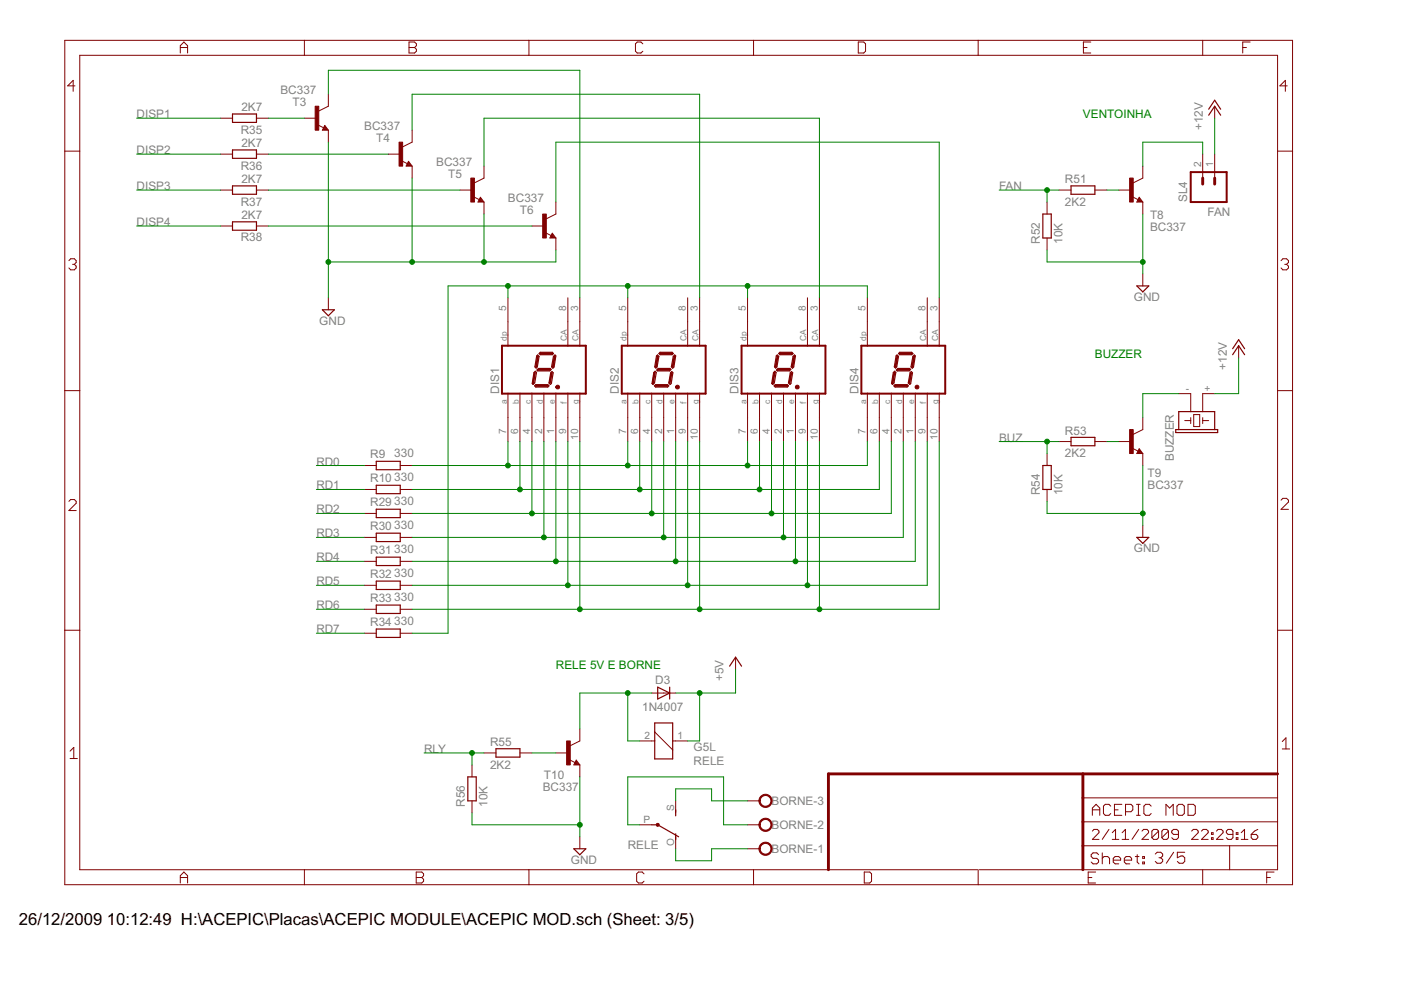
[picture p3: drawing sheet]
<svg xmlns="http://www.w3.org/2000/svg" width="297mm" height="210mm" viewBox="0 0 297 210" stroke-linecap="round" stroke-linejoin="round" font-family="sans-serif">
<defs><g id="words">
<g font-size="4">
<text x="4" y="196.1">26/12/2009</text>
<text x="22.7" y="196.1">10:12:49 H:\ACEPIC\Placas\ACEPIC MODULE\ACEPIC MOD.sch (Sheet: 3/5)</text>
</g>
<g font-size="2.8" fill="#808080">
<text x="51.2" y="23.5">2K7</text>
<text x="59.5" y="20">BC337</text>
<text x="62" y="22.5">T3</text>
<text x="29" y="25.1">DISP1</text>
<text x="51" y="28.3">R35</text>
<text x="77.2" y="27.6">BC337</text>
<text x="255" y="27.6" transform="rotate(-90 255 27.6)">+12V</text>
<text x="29" y="32.7">DISP2</text>
<text x="51" y="36">R36</text>
<text x="51.2" y="31.2">2K7</text>
<text x="79.8" y="30.1">T4</text>
<text x="92.5" y="35.2">BC337</text>
<text x="29" y="40.3">DISP3</text>
<text x="51.2" y="38.8">2K7</text>
<text x="95" y="37.8">T5</text>
<text x="211.8" y="40.3">FAN</text>
<text x="225.8" y="38.8">R51</text>
<text x="29" y="47.9">DISP4</text>
<text x="51" y="43.6">R37</text>
<text x="51.2" y="46.4">2K7</text>
<text x="107.7" y="42.8">BC337</text>
<text x="110.2" y="45.4">T6</text>
<text x="225.8" y="43.6">2K2</text>
<text x="243.8" y="46.4">T8</text>
<text x="251.7" y="42.8" transform="rotate(-90 251.7 42.8)">SL4</text>
<text x="256" y="45.9">FAN</text>
<text x="51" y="51.2">R38</text>
<text x="220.5" y="51.7" transform="rotate(-90 220.5 51.7)">R52</text>
<text x="225.3" y="51.7" transform="rotate(-90 225.3 51.7)">10K</text>
<text x="243.8" y="48.9">BC337</text>
<text x="240.4" y="63.8">GND</text>
<text x="67.7" y="68.9">GND</text>
<text x="105.8" y="83.5" transform="rotate(-90 105.8 83.5)">DIS1</text>
<text x="131.2" y="83.5" transform="rotate(-90 131.2 83.5)">DIS2</text>
<text x="156.6" y="83.5" transform="rotate(-90 156.6 83.5)">DIS3</text>
<text x="182" y="83.5" transform="rotate(-90 182 83.5)">DIS4</text>
<text x="260.1" y="78.4" transform="rotate(-90 260.1 78.4)">+12V</text>
<text x="211.8" y="93.6">BUZ</text>
<text x="225.8" y="92.1">R53</text>
<text x="67.1" y="98.7">RD0</text>
<text x="78.5" y="97.2">R9</text>
<text x="83.6" y="96.9">330</text>
<text x="225.8" y="96.9">2K2</text>
<text x="243.3" y="101.2">T9</text>
<text x="248.9" y="97.8" transform="rotate(-90 248.9 97.8)">BUZZER</text>
<text x="67.1" y="103.8">RD1</text>
<text x="78.5" y="102.3">R10</text>
<text x="78.5" y="107.4">R29</text>
<text x="83.6" y="102">330</text>
<text x="83.6" y="107.1">330</text>
<text x="220.5" y="105" transform="rotate(-90 220.5 105)">R54</text>
<text x="225.3" y="105" transform="rotate(-90 225.3 105)">10K</text>
<text x="243.3" y="103.8">BC337</text>
<text x="67.1" y="108.9">RD2</text>
<text x="67.1" y="113.9">RD3</text>
<text x="78.5" y="112.4">R30</text>
<text x="83.6" y="112.2">330</text>
<text x="67.1" y="119">RD4</text>
<text x="78.5" y="117.5">R31</text>
<text x="83.6" y="117.2">330</text>
<text x="240.4" y="117.1">GND</text>
<text x="67.1" y="124.1">RD5</text>
<text x="78.5" y="122.6">R32</text>
<text x="83.6" y="122.3">330</text>
<text x="67.1" y="129.2">RD6</text>
<text x="78.5" y="127.7">R33</text>
<text x="83.6" y="127.4">330</text>
<text x="67.1" y="134.3">RD7</text>
<text x="78.5" y="132.8">R34</text>
<text x="83.6" y="132.5">330</text>
<text x="138.9" y="144.9">D3</text>
<text x="153.4" y="144.4" transform="rotate(-90 153.4 144.4)">+5V</text>
<text x="136.1" y="150.8">1N4007</text>
<text x="89.9" y="159.6">RLY</text>
<text x="103.9" y="158.1">R55</text>
<text x="147.1" y="159.3">G5L</text>
<text x="103.9" y="162.9">2K2</text>
<text x="115.1" y="167.8">BC337</text>
<text x="115.3" y="165.2">T10</text>
<text x="147.1" y="162.2">RELE</text>
<text x="98.6" y="171.1" transform="rotate(-90 98.6 171.1)">R56</text>
<text x="103.4" y="171.1" transform="rotate(-90 103.4 171.1)">10K</text>
<text x="163.6" y="170.7">BORNE-3</text>
<text x="133.1" y="180">RELE</text>
<text x="163.6" y="175.8">BORNE-2</text>
<text x="121" y="183.1">GND</text>
<text x="163.6" y="180.8">BORNE-1</text>
</g>
<g font-size="2.8" fill="#008000">
<text x="229.6" y="25.1">VENTOINHA</text>
<text x="232.1" y="75.8">BUZZER</text>
<text x="117.9" y="141.9">RELE 5V E BORNE</text>
</g>
<g font-size="2.4" fill="#808080">
<text x="254.6" y="35.4" transform="rotate(-90 254.6 35.4)">2</text>
<text x="257.2" y="35.4" transform="rotate(-90 257.2 35.4)">1</text>
<text x="107.3" y="65.9" transform="rotate(-90 107.3 65.9)">5</text>
<text x="120" y="65.9" transform="rotate(-90 120 65.9)">8</text>
<text x="122.6" y="65.9" transform="rotate(-90 122.6 65.9)">3</text>
<text x="132.7" y="65.9" transform="rotate(-90 132.7 65.9)">5</text>
<text x="145.4" y="65.9" transform="rotate(-90 145.4 65.9)">8</text>
<text x="148" y="65.9" transform="rotate(-90 148 65.9)">3</text>
<text x="158.1" y="65.9" transform="rotate(-90 158.1 65.9)">5</text>
<text x="170.8" y="65.9" transform="rotate(-90 170.8 65.9)">8</text>
<text x="173.4" y="65.9" transform="rotate(-90 173.4 65.9)">3</text>
<text x="183.5" y="65.9" transform="rotate(-90 183.5 65.9)">5</text>
<text x="196.2" y="65.9" transform="rotate(-90 196.2 65.9)">8</text>
<text x="198.8" y="65.9" transform="rotate(-90 198.8 65.9)">3</text>
<text x="251.4" y="83.1">-</text>
<text x="255.4" y="83.1">+</text>
<text x="107.3" y="92.1" transform="rotate(-90 107.3 92.1)">7</text>
<text x="109.9" y="92.1" transform="rotate(-90 109.9 92.1)">6</text>
<text x="112.4" y="92.1" transform="rotate(-90 112.4 92.1)">4</text>
<text x="115" y="92.1" transform="rotate(-90 115 92.1)">2</text>
<text x="117.5" y="92.1" transform="rotate(-90 117.5 92.1)">1</text>
<text x="120" y="92.1" transform="rotate(-90 120 92.1)">9</text>
<text x="122.6" y="93.3" transform="rotate(-90 122.6 93.3)">10</text>
<text x="132.7" y="92.1" transform="rotate(-90 132.7 92.1)">7</text>
<text x="135.3" y="92.1" transform="rotate(-90 135.3 92.1)">6</text>
<text x="137.8" y="92.1" transform="rotate(-90 137.8 92.1)">4</text>
<text x="140.4" y="92.1" transform="rotate(-90 140.4 92.1)">2</text>
<text x="142.9" y="92.1" transform="rotate(-90 142.9 92.1)">1</text>
<text x="145.4" y="92.1" transform="rotate(-90 145.4 92.1)">9</text>
<text x="148" y="93.3" transform="rotate(-90 148 93.3)">10</text>
<text x="158.1" y="92.1" transform="rotate(-90 158.1 92.1)">7</text>
<text x="160.7" y="92.1" transform="rotate(-90 160.7 92.1)">6</text>
<text x="163.2" y="92.1" transform="rotate(-90 163.2 92.1)">4</text>
<text x="165.8" y="92.1" transform="rotate(-90 165.8 92.1)">2</text>
<text x="168.3" y="92.1" transform="rotate(-90 168.3 92.1)">1</text>
<text x="170.8" y="92.1" transform="rotate(-90 170.8 92.1)">9</text>
<text x="173.4" y="93.3" transform="rotate(-90 173.4 93.3)">10</text>
<text x="183.5" y="92.1" transform="rotate(-90 183.5 92.1)">7</text>
<text x="186.1" y="92.1" transform="rotate(-90 186.1 92.1)">6</text>
<text x="188.6" y="92.1" transform="rotate(-90 188.6 92.1)">4</text>
<text x="191.2" y="92.1" transform="rotate(-90 191.2 92.1)">2</text>
<text x="193.7" y="92.1" transform="rotate(-90 193.7 92.1)">1</text>
<text x="196.2" y="92.1" transform="rotate(-90 196.2 92.1)">9</text>
<text x="198.8" y="93.3" transform="rotate(-90 198.8 93.3)">10</text>
<text x="136.6" y="156.8">2</text>
<text x="143.6" y="156.8">1</text>
<text x="142.9" y="172" transform="rotate(-90 142.9 172)">S</text>
<text x="136.4" y="174.5">P</text>
<text x="142.9" y="179.4" transform="rotate(-90 142.9 179.4)">O</text>
</g>
<g font-size="2" fill="#808080">
<text x="107.4" y="72.3" transform="rotate(-90 107.4 72.3)">dp</text>
<text x="120.1" y="72.3" transform="rotate(-90 120.1 72.3)">CA</text>
<text x="122.7" y="72.3" transform="rotate(-90 122.7 72.3)">CA</text>
<text x="132.8" y="72.3" transform="rotate(-90 132.8 72.3)">dp</text>
<text x="145.5" y="72.3" transform="rotate(-90 145.5 72.3)">CA</text>
<text x="148.1" y="72.3" transform="rotate(-90 148.1 72.3)">CA</text>
<text x="158.2" y="72.3" transform="rotate(-90 158.2 72.3)">dp</text>
<text x="170.9" y="72.3" transform="rotate(-90 170.9 72.3)">CA</text>
<text x="173.5" y="72.3" transform="rotate(-90 173.5 72.3)">CA</text>
<text x="183.6" y="72.3" transform="rotate(-90 183.6 72.3)">dp</text>
<text x="196.3" y="72.3" transform="rotate(-90 196.3 72.3)">CA</text>
<text x="198.9" y="72.3" transform="rotate(-90 198.9 72.3)">CA</text>
<text x="107.4" y="85.6" transform="rotate(-90 107.4 85.6)">a</text>
<text x="110" y="85.6" transform="rotate(-90 110 85.6)">b</text>
<text x="112.5" y="85.6" transform="rotate(-90 112.5 85.6)">c</text>
<text x="115.1" y="85.6" transform="rotate(-90 115.1 85.6)">d</text>
<text x="117.6" y="85.6" transform="rotate(-90 117.6 85.6)">e</text>
<text x="120.1" y="85.6" transform="rotate(-90 120.1 85.6)">f</text>
<text x="122.7" y="85.6" transform="rotate(-90 122.7 85.6)">g</text>
<text x="132.8" y="85.6" transform="rotate(-90 132.8 85.6)">a</text>
<text x="135.4" y="85.6" transform="rotate(-90 135.4 85.6)">b</text>
<text x="137.9" y="85.6" transform="rotate(-90 137.9 85.6)">c</text>
<text x="140.5" y="85.6" transform="rotate(-90 140.5 85.6)">d</text>
<text x="143" y="85.6" transform="rotate(-90 143 85.6)">e</text>
<text x="145.5" y="85.6" transform="rotate(-90 145.5 85.6)">f</text>
<text x="148.1" y="85.6" transform="rotate(-90 148.1 85.6)">g</text>
<text x="158.2" y="85.6" transform="rotate(-90 158.2 85.6)">a</text>
<text x="160.8" y="85.6" transform="rotate(-90 160.8 85.6)">b</text>
<text x="163.3" y="85.6" transform="rotate(-90 163.3 85.6)">c</text>
<text x="165.9" y="85.6" transform="rotate(-90 165.9 85.6)">d</text>
<text x="168.4" y="85.6" transform="rotate(-90 168.4 85.6)">e</text>
<text x="170.9" y="85.6" transform="rotate(-90 170.9 85.6)">f</text>
<text x="173.5" y="85.6" transform="rotate(-90 173.5 85.6)">g</text>
<text x="183.6" y="85.6" transform="rotate(-90 183.6 85.6)">a</text>
<text x="186.2" y="85.6" transform="rotate(-90 186.2 85.6)">b</text>
<text x="188.7" y="85.6" transform="rotate(-90 188.7 85.6)">c</text>
<text x="191.3" y="85.6" transform="rotate(-90 191.3 85.6)">d</text>
<text x="193.8" y="85.6" transform="rotate(-90 193.8 85.6)">e</text>
<text x="196.3" y="85.6" transform="rotate(-90 196.3 85.6)">f</text>
<text x="198.9" y="85.6" transform="rotate(-90 198.9 85.6)">g</text>
</g>
</g></defs>
<g fill="#800000" stroke="#800000" stroke-width=".21">
<path d="M64.5 25.1h2.6z"/>
<path d="M69.6 27.6v2.5z"/>
<path d="M69.6 20v2.5z"/>
<path d="M67.6 23.5l2-1z"/>
<path d="M68.9 26.6l.7 1z"/>
<path d="M68.3 27.6h1.3z"/>
<path d="M68.9 26.6l-.6 1z"/>
<path d="M67.4 26.5l1.2 .6z"/>
<path d="M82.3 32.7h2.6z"/>
<path d="M87.4 35.2v2.6z"/>
<path d="M87.4 27.6v2.5z"/>
<path d="M85.3 31.2l2.1-1.1z"/>
<path d="M86.6 34.2l.8 1z"/>
<path d="M86.1 35.2h1.3z"/>
<path d="M86.6 34.2l-.5 1z"/>
<path d="M85.2 34.1l1.2 .6z"/>
<path d="M97.5 40.3h2.6z"/>
<path d="M102.6 42.8v2.6z"/>
<path d="M102.6 35.2v2.6z"/>
<path d="M100.6 38.8l2-1z"/>
<path d="M101.9 41.8l.7 1z"/>
<path d="M101.3 42.8h1.3z"/>
<path d="M101.9 41.8l-.6 1z"/>
<path d="M100.4 41.7l1.2 .6z"/>
<path d="M112.8 47.9h2.5z"/>
<path d="M117.9 50.5v2.5z"/>
<path d="M117.9 42.8v2.6z"/>
<path d="M115.8 46.4l2.1-1z"/>
<path d="M117.1 49.4l.8 1.1z"/>
<path d="M116.6 50.5h1.3z"/>
<path d="M117.1 49.4l-.5 1.1z"/>
<path d="M115.6 49.3l1.3 .7z"/>
<path d="M13.7 187.6h50.8z"/>
<path d="M64.5 187.6h47.6z"/>
<path d="M112.1 187.6h47.7z"/>
<path d="M159.8 187.6h47.6z"/>
<path d="M207.4 187.6h47.6z"/>
<path d="M274 133.6v54z"/>
<path d="M274 82.8v50.8z"/>
<path d="M274 32v50.8z"/>
<path d="M274 8.6v23.4z"/>
<path d="M112.1 8.6h47.7z"/>
<path d="M64.5 8.6h47.6z"/>
<path d="M13.7 8.6h50.8z"/>
<path d="M13.7 8.6v23.4z"/>
<path d="M13.7 32v50.8z"/>
<path d="M13.7 82.8v50.8z"/>
<path d="M13.7 133.6v54z"/>
<path d="M16.9 184.4h47.6z"/>
<path d="M64.5 184.4h47.6z"/>
<path d="M270.9 179.3v5.1z"/>
<path d="M270.9 174.2v5.1z"/>
<path d="M270.9 169.2v5z"/>
<path d="M270.9 164.1v5.1z"/>
<path d="M270.9 133.6v30.5z"/>
<path d="M270.9 82.8v50.8z"/>
<path d="M270.9 32v50.8z"/>
<path d="M270.9 11.7v20.3z"/>
<path d="M159.8 11.7h47.6z"/>
<path d="M112.1 11.7h47.7z"/>
<path d="M64.5 11.7h47.6z"/>
<path d="M16.9 11.7h47.6z"/>
<path d="M16.9 11.7v20.3z"/>
<path d="M16.9 32v50.8z"/>
<path d="M16.9 82.8v50.8z"/>
<path d="M16.9 133.6v50.8z"/>
<path d="M159.8 8.6h47.6z"/>
<path d="M207.4 8.6v3.1z"/>
<path d="M207.4 184.4v3.2z"/>
<path d="M13.7 82.8h3.2z"/>
<path d="M270.9 32h3.1z"/>
<path d="M112.1 8.6v3.1z"/>
<path d="M112.1 184.4v3.2z"/>
<path d="M13.7 133.6h3.2z"/>
<path d="M270.9 82.8h3.1z"/>
<path d="M13.7 32h3.2z"/>
<path d="M64.5 8.6v3.1z"/>
<path d="M270.9 133.6h3.1z"/>
<path d="M159.8 8.6v3.1z"/>
<path d="M255 8.6v3.1z"/>
<path d="M255 184.4v3.2z"/>
<path d="M159.8 184.4v3.2z"/>
<path d="M64.5 184.4v3.2z"/>
<path d="M260.7 179.3v5.1z"/>
<path d="M260.7 179.3h10.2z"/>
<path d="M229.6 179.3h31.1z"/>
<path d="M229.6 174.2h41.3z"/>
<path d="M229.6 169.2h41.3z"/>
<path d="M38.2 185.7v1.5z"/>
<path d="M39 184.9l-.8 .8z"/>
<path d="M39 184.9l.8 .8z"/>
<path d="M39.8 185.7v1.5z"/>
<path d="M38.2 186.1h1.6z"/>
<path d="M88.2 184.9v2.3z"/>
<path d="M88.2 184.9h1.2z"/>
<path d="M89.4 184.9l.4 .4z"/>
<path d="M89.8 185.3v.4z"/>
<path d="M89.8 185.7l-.4 .4z"/>
<path d="M89.4 186.1l.4 .3z"/>
<path d="M89.8 186.4v.4z"/>
<path d="M89.8 186.8l-.4 .4z"/>
<path d="M88.2 187.2h1.2z"/>
<path d="M88.2 186.1h1.2z"/>
<path d="M136.1 184.9l.4 .4z"/>
<path d="M135.4 184.9h.7z"/>
<path d="M135.4 184.9l-.4 .4z"/>
<path d="M135 185.3v1.5z"/>
<path d="M135 186.8l.4 .4z"/>
<path d="M135.4 187.2h.7z"/>
<path d="M136.1 187.2l.4-.4z"/>
<path d="M183.2 184.9v2.3z"/>
<path d="M183.2 187.2h1.2z"/>
<path d="M184.4 187.2l.4-.4z"/>
<path d="M184.8 185.3v1.5z"/>
<path d="M184.4 184.9l.4 .4z"/>
<path d="M183.2 184.9h1.2z"/>
<path d="M230.7 184.9h1.6z"/>
<path d="M230.7 184.9v2.3z"/>
<path d="M230.7 187.2h1.6z"/>
<path d="M230.7 186.1h.8z"/>
<path d="M268.6 184.9v2.3z"/>
<path d="M268.6 184.9h1.5z"/>
<path d="M268.6 186.1h.7z"/>
<path d="M271.9 157.2l.7-.8z"/>
<path d="M272.6 156.4v2.4z"/>
<path d="M271.9 158.8h1.5z"/>
<path d="M271.6 108h1.6z"/>
<path d="M271.6 108l1.6-1.6z"/>
<path d="M273.2 106v.4z"/>
<path d="M272.8 105.7l.4 .3z"/>
<path d="M272 105.7h.8z"/>
<path d="M272 105.7l-.4 .3z"/>
<path d="M272 54.9l-.4 .4z"/>
<path d="M272 54.9h.8z"/>
<path d="M272.8 54.9l.4 .4z"/>
<path d="M273.2 55.3v.3z"/>
<path d="M273.2 55.6l-.4 .4z"/>
<path d="M272.4 56h.4z"/>
<path d="M272.8 56l.4 .4z"/>
<path d="M273.2 56.4v.4z"/>
<path d="M273.2 56.8l-.4 .4z"/>
<path d="M272 57.2h.8z"/>
<path d="M271.6 56.8l.4 .4z"/>
<path d="M229.7 8.9h1.6z"/>
<path d="M229.7 8.9v2.3z"/>
<path d="M229.7 11.2h1.6z"/>
<path d="M229.7 10.1h.8z"/>
<path d="M182 8.9v2.3z"/>
<path d="M182 11.2h1.1z"/>
<path d="M183.1 11.2l.4-.3z"/>
<path d="M183.5 9.3v1.6z"/>
<path d="M183.1 8.9l.4 .4z"/>
<path d="M182 8.9h1.1z"/>
<path d="M135.9 8.9l.4 .4z"/>
<path d="M135.1 8.9h.8z"/>
<path d="M134.7 9.3l.4-.4z"/>
<path d="M134.7 9.3v1.6z"/>
<path d="M134.7 10.9l.4 .3z"/>
<path d="M135.1 11.2h.8z"/>
<path d="M135.9 11.2l.4-.3z"/>
<path d="M86.7 8.9v2.3z"/>
<path d="M86.7 8.9h1.2z"/>
<path d="M87.9 8.9l.4 .4z"/>
<path d="M88.3 9.3v.4z"/>
<path d="M88.3 9.7l-.4 .4z"/>
<path d="M87.9 10.1l.4 .4z"/>
<path d="M88.3 10.5v.4z"/>
<path d="M88.3 10.9l-.4 .3z"/>
<path d="M86.7 11.2h1.2z"/>
<path d="M86.7 10.1h1.2z"/>
<path d="M38.2 9.7v1.5z"/>
<path d="M39 8.9l-.8 .8z"/>
<path d="M39 8.9l.8 .8z"/>
<path d="M39.8 9.7v1.5z"/>
<path d="M38.2 10.1h1.6z"/>
<path d="M15 54.9l-.4 .4z"/>
<path d="M15 54.9h.8z"/>
<path d="M15.8 54.9l.4 .4z"/>
<path d="M16.2 55.3v.3z"/>
<path d="M16.2 55.6l-.4 .4z"/>
<path d="M15.4 56h.4z"/>
<path d="M15.8 56l.4 .4z"/>
<path d="M16.2 56.4v.4z"/>
<path d="M16.2 56.8l-.4 .4z"/>
<path d="M15 57.2h.8z"/>
<path d="M14.6 56.8l.4 .4z"/>
<path d="M14.6 108.2h1.6z"/>
<path d="M14.6 108.2l1.6-1.5z"/>
<path d="M16.2 106.3v.4z"/>
<path d="M15.8 105.9l.4 .4z"/>
<path d="M15 105.9h.8z"/>
<path d="M15 105.9l-.4 .4z"/>
<path d="M15.6 158.5l-.7 .8z"/>
<path d="M15.6 158.5v2.3z"/>
<path d="M14.9 160.8h1.5z"/>
<path d="M231.6 171.3v1.6z"/>
<path d="M231.6 171.3l.8-.8z"/>
<path d="M232.4 170.5l.8 .8z"/>
<path d="M233.2 171.3v1.6z"/>
<path d="M231.6 171.7h1.6z"/>
<path d="M235.1 170.5l.4 .4z"/>
<path d="M234.3 170.5h.8z"/>
<path d="M234 170.9l.3-.4z"/>
<path d="M234 170.9v1.6z"/>
<path d="M234 172.5l.3 .4z"/>
<path d="M234.3 172.9h.8z"/>
<path d="M235.1 172.9l.4-.4z"/>
<path d="M236.3 170.5h1.5z"/>
<path d="M236.3 170.5v2.4z"/>
<path d="M236.3 172.9h1.5z"/>
<path d="M236.3 171.7h.8z"/>
<path d="M238.6 170.5v2.4z"/>
<path d="M238.6 170.5h1.2z"/>
<path d="M239.8 170.5l.4 .4z"/>
<path d="M240.2 170.9v.8z"/>
<path d="M240.2 171.7l-.4 .4z"/>
<path d="M238.6 172.1h1.2z"/>
<path d="M241 172.9h.7z"/>
<path d="M241.4 170.5v2.4z"/>
<path d="M241 170.5h.7z"/>
<path d="M243.7 170.5l.4 .4z"/>
<path d="M242.9 170.5h.8z"/>
<path d="M242.5 170.9l.4-.4z"/>
<path d="M242.5 170.9v1.6z"/>
<path d="M242.5 172.5l.4 .4z"/>
<path d="M242.9 172.9h.8z"/>
<path d="M243.7 172.9l.4-.4z"/>
<path d="M247.2 170.5v2.4z"/>
<path d="M247.2 170.5l.8 .8z"/>
<path d="M248.8 170.5l-.8 .8z"/>
<path d="M248.8 170.5v2.4z"/>
<path d="M249.9 170.5h.8z"/>
<path d="M249.5 170.9l.4-.4z"/>
<path d="M249.5 170.9v1.6z"/>
<path d="M249.5 172.5l.4 .4z"/>
<path d="M249.9 172.9h.8z"/>
<path d="M250.7 172.9l.4-.4z"/>
<path d="M251.1 170.9v1.6z"/>
<path d="M250.7 170.5l.4 .4z"/>
<path d="M251.9 170.5v2.4z"/>
<path d="M251.9 172.9h1.1z"/>
<path d="M253.4 172.5l-.4 .4z"/>
<path d="M253.4 170.9v1.6z"/>
<path d="M253 170.5l.4 .4z"/>
<path d="M251.9 170.5h1.1z"/>
<path d="M231.6 178h1.4z"/>
<path d="M233 176.6l-1.4 1.4z"/>
<path d="M233 176.2v.4z"/>
<path d="M232.7 175.9l.3 .3z"/>
<path d="M231.9 175.9h.8z"/>
<path d="M231.9 175.9l-.3 .3z"/>
<path d="M235.1 175.9l-1.4 2.1z"/>
<path d="M235.8 176.6l.7-.7z"/>
<path d="M236.5 175.9v2.1z"/>
<path d="M235.8 178h1.4z"/>
<path d="M237.9 176.6l.7-.7z"/>
<path d="M238.6 175.9v2.1z"/>
<path d="M237.9 178h1.4z"/>
<path d="M241.4 175.9l-1.4 2.1z"/>
<path d="M242.1 178h1.4z"/>
<path d="M243.5 176.6l-1.4 1.4z"/>
<path d="M243.5 176.2v.4z"/>
<path d="M243.2 175.9l.3 .3z"/>
<path d="M242.5 175.9h.7z"/>
<path d="M242.5 175.9l-.4 .3z"/>
<path d="M244.2 176.2v1.4z"/>
<path d="M244.6 175.9l-.4 .3z"/>
<path d="M244.6 175.9h.7z"/>
<path d="M245.3 175.9l.3 .3z"/>
<path d="M245.6 176.2v1.4z"/>
<path d="M245.6 177.6l-.3 .4z"/>
<path d="M244.6 178h.7z"/>
<path d="M244.2 177.6l.4 .4z"/>
<path d="M244.2 177.6l1.4-1.4z"/>
<path d="M246.3 176.2v1.4z"/>
<path d="M246.7 175.9l-.4 .3z"/>
<path d="M246.7 175.9h.7z"/>
<path d="M247.4 175.9l.3 .3z"/>
<path d="M247.7 176.2v1.4z"/>
<path d="M247.7 177.6l-.3 .4z"/>
<path d="M246.7 178h.7z"/>
<path d="M246.3 177.6l.4 .4z"/>
<path d="M246.3 177.6l1.4-1.4z"/>
<path d="M248.4 177.6l.4 .4z"/>
<path d="M248.8 178h.7z"/>
<path d="M249.5 178l.4-.4z"/>
<path d="M249.9 176.2v1.4z"/>
<path d="M249.5 175.9l.4 .3z"/>
<path d="M248.8 175.9h.7z"/>
<path d="M248.8 175.9l-.4 .3z"/>
<path d="M248.4 176.2v.4z"/>
<path d="M248.4 176.6l.4 .3z"/>
<path d="M248.8 176.9h1.1z"/>
<path d="M252.6 178h1.4z"/>
<path d="M254 176.6l-1.4 1.4z"/>
<path d="M254 176.2v.4z"/>
<path d="M253.7 175.9l.3 .3z"/>
<path d="M253 175.9h.7z"/>
<path d="M253 175.9l-.4 .3z"/>
<path d="M254.7 178h1.5z"/>
<path d="M254.7 178l1.5-1.4z"/>
<path d="M256.2 176.2v.4z"/>
<path d="M255.8 175.9l.4 .3z"/>
<path d="M255.1 175.9h.7z"/>
<path d="M255.1 175.9l-.4 .3z"/>
<path d="M256.9 176.6h.3z"/>
<path d="M257.2 176.6v.3z"/>
<path d="M256.9 176.9h.3z"/>
<path d="M256.9 176.6v.3z"/>
<path d="M256.9 177.6h.3z"/>
<path d="M257.2 177.6v.4z"/>
<path d="M256.9 178h.3z"/>
<path d="M256.9 177.6v.4z"/>
<path d="M257.9 178h1.4z"/>
<path d="M259.3 176.6l-1.4 1.4z"/>
<path d="M259.3 176.2v.4z"/>
<path d="M259 175.9l.3 .3z"/>
<path d="M258.3 175.9h.7z"/>
<path d="M258.3 175.9l-.4 .3z"/>
<path d="M260 177.6l.4 .4z"/>
<path d="M260.4 178h.7z"/>
<path d="M261.4 177.6l-.3 .4z"/>
<path d="M261.4 176.2v1.4z"/>
<path d="M261.1 175.9l.3 .3z"/>
<path d="M260.4 175.9h.7z"/>
<path d="M260.4 175.9l-.4 .3z"/>
<path d="M260 176.2v.4z"/>
<path d="M260 176.6l.4 .3z"/>
<path d="M260.4 176.9h1z"/>
<path d="M262.1 176.6h.4z"/>
<path d="M262.5 176.6v.3z"/>
<path d="M262.1 176.9h.4z"/>
<path d="M262.1 176.6v.3z"/>
<path d="M262.1 177.6h.4z"/>
<path d="M262.5 177.6v.4z"/>
<path d="M262.1 178h.4z"/>
<path d="M262.1 177.6v.4z"/>
<path d="M263.9 175.9l-.7 .7z"/>
<path d="M263.9 175.9v2.1z"/>
<path d="M263.2 178h1.4z"/>
<path d="M266 176.2l.7-.3z"/>
<path d="M265.3 176.9l.7-.7z"/>
<path d="M265.3 176.9v.7z"/>
<path d="M265.3 177.6l.3 .4z"/>
<path d="M265.6 178h.7z"/>
<path d="M266.3 178l.4-.4z"/>
<path d="M266.7 177.3v.3z"/>
<path d="M266.3 176.9l.4 .4z"/>
<path d="M265.3 176.9h1z"/>
<path d="M244.9 181.1l.4-.4z"/>
<path d="M245.3 180.7h.8z"/>
<path d="M246.1 180.7l.4 .4z"/>
<path d="M246.5 181.1v.4z"/>
<path d="M246.1 181.9l.4-.4z"/>
<path d="M245.7 181.9h.4z"/>
<path d="M246.1 181.9l.4 .3z"/>
<path d="M246.5 182.2v.4z"/>
<path d="M246.1 183l.4-.4z"/>
<path d="M245.3 183h.8z"/>
<path d="M244.9 182.6l.4 .4z"/>
<path d="M248.8 180.7l-1.5 2.3z"/>
<path d="M249.6 180.7h1.6z"/>
<path d="M249.6 180.7v1.2z"/>
<path d="M249.6 181.9l.8-.4z"/>
<path d="M250.4 181.5h.4z"/>
<path d="M250.8 181.5l.4 .4z"/>
<path d="M251.2 181.9v.7z"/>
<path d="M250.8 183l.4-.4z"/>
<path d="M250 183h.8z"/>
<path d="M249.6 182.6l.4 .4z"/>
<path d="M232.5 180.8l.4 .4z"/>
<path d="M231.8 180.8h.7z"/>
<path d="M231.4 181.2l.4-.4z"/>
<path d="M231.4 181.2v.4z"/>
<path d="M231.4 181.6l.4 .4z"/>
<path d="M231.8 182h.7z"/>
<path d="M232.5 182l.4 .4z"/>
<path d="M232.9 182.4v.4z"/>
<path d="M232.9 182.8l-.4 .4z"/>
<path d="M231.8 183.2h.7z"/>
<path d="M231.4 182.8l.4 .4z"/>
<path d="M233.7 180.8v2.4z"/>
<path d="M233.7 182l.4-.4z"/>
<path d="M234.1 181.6h.8z"/>
<path d="M234.9 181.6l.3 .4z"/>
<path d="M235.2 182v1.2z"/>
<path d="M236.4 183.2h.8z"/>
<path d="M236 182.8l.4 .4z"/>
<path d="M236 182v.8z"/>
<path d="M236 182l.4-.4z"/>
<path d="M236.4 181.6h.8z"/>
<path d="M237.2 181.6l.4 .4z"/>
<path d="M237.6 182v.4z"/>
<path d="M236 182.4h1.6z"/>
<path d="M238.8 183.2h.7z"/>
<path d="M238.4 182.8l.4 .4z"/>
<path d="M238.4 182v.8z"/>
<path d="M238.4 182l.4-.4z"/>
<path d="M238.8 181.6h.7z"/>
<path d="M239.5 181.6l.4 .4z"/>
<path d="M239.9 182v.4z"/>
<path d="M238.4 182.4h1.5z"/>
<path d="M241.1 181.2v1.6z"/>
<path d="M241.1 182.8l.4 .4z"/>
<path d="M240.7 181.6h.8z"/>
<path d="M242.3 181.6h.4z"/>
<path d="M242.7 181.6v.4z"/>
<path d="M242.3 182h.4z"/>
<path d="M242.3 181.6v.4z"/>
<path d="M242.3 182.8h.4z"/>
<path d="M242.7 182.8v.4z"/>
<path d="M242.3 183.2h.4z"/>
<path d="M242.3 182.8v.4z"/>
<path d="M207.4 11.7h63.5z"/>
<path d="M207.4 8.6h66.6z"/>
<path d="M112.1 184.4h95.2z"/>
<path d="M207.6 184.4h47.4z"/>
<path d="M255.1 184.4h15.8z"/>
<path d="M255.1 187.6h18.9z"/>
<path d="M263.5 8.9v2.3z"/>
<path d="M263.5 8.9h1.5z"/>
<path d="M263.5 10.1h.8z"/>
<path d="M272.5 17v2.4z"/>
<path d="M271.4 18.2l1.1-1.2z"/>
<path d="M271.4 18.2h1.5z"/>
<path d="M15.5 17v2.4z"/>
<path d="M15.5 17l-1.1 1.2z"/>
<path d="M14.4 18.2h1.5z"/>
<path d="M107.7 63.1v5.1z"/>
<path d="M120.4 88.5v5.1z"/>
<path d="M115.3 88.5v5.1z"/>
<path d="M110.2 88.5v5.1z"/>
<path d="M107.7 88.5v5.1z"/>
<path d="M122.9 63.1v5.1z"/>
<path d="M122.9 83.3v5.2z"/>
<path d="M120.4 83.3v5.2z"/>
<path d="M115.3 83.3v5.2z"/>
<path d="M110.2 83.3v5.2z"/>
<path d="M107.7 83.3v5.2z"/>
<path d="M122.9 68.2v5.2z"/>
<path d="M112.8 88.5v5.1z"/>
<path d="M112.8 83.3v5.2z"/>
<path d="M117.9 83.3v5.2z"/>
<path d="M117.9 88.5v5.1z"/>
<path d="M107.7 68.2v5.2z"/>
<path d="M122.9 88.5v5.1z"/>
<path d="M120.4 68.2v5.2z"/>
<path d="M120.4 63.1v5.1z"/>
<path d="M133.1 63.1v5.1z"/>
<path d="M145.8 88.5v5.1z"/>
<path d="M140.7 88.5v5.1z"/>
<path d="M135.6 88.5v5.1z"/>
<path d="M133.1 88.5v5.1z"/>
<path d="M148.3 63.1v5.1z"/>
<path d="M148.3 83.3v5.2z"/>
<path d="M145.8 83.3v5.2z"/>
<path d="M140.7 83.3v5.2z"/>
<path d="M135.6 83.3v5.2z"/>
<path d="M133.1 83.3v5.2z"/>
<path d="M148.3 68.2v5.2z"/>
<path d="M138.2 88.5v5.1z"/>
<path d="M138.2 83.3v5.2z"/>
<path d="M143.3 83.3v5.2z"/>
<path d="M143.3 88.5v5.1z"/>
<path d="M133.1 68.2v5.2z"/>
<path d="M148.3 88.5v5.1z"/>
<path d="M145.8 68.2v5.2z"/>
<path d="M145.8 63.1v5.1z"/>
<path d="M158.5 63.1v5.1z"/>
<path d="M171.2 88.5v5.1z"/>
<path d="M166.1 88.5v5.1z"/>
<path d="M161 88.5v5.1z"/>
<path d="M158.5 88.5v5.1z"/>
<path d="M173.7 63.1v5.1z"/>
<path d="M173.7 83.3v5.2z"/>
<path d="M171.2 83.3v5.2z"/>
<path d="M166.1 83.3v5.2z"/>
<path d="M161 83.3v5.2z"/>
<path d="M158.5 83.3v5.2z"/>
<path d="M173.7 68.2v5.2z"/>
<path d="M163.6 88.5v5.1z"/>
<path d="M163.6 83.3v5.2z"/>
<path d="M168.7 83.3v5.2z"/>
<path d="M168.7 88.5v5.1z"/>
<path d="M158.5 68.2v5.2z"/>
<path d="M173.7 88.5v5.1z"/>
<path d="M171.2 68.2v5.2z"/>
<path d="M171.2 63.1v5.1z"/>
<path d="M183.9 63.1v5.1z"/>
<path d="M196.6 88.5v5.1z"/>
<path d="M191.5 88.5v5.1z"/>
<path d="M186.4 88.5v5.1z"/>
<path d="M183.9 88.5v5.1z"/>
<path d="M199.1 63.1v5.1z"/>
<path d="M199.1 83.3v5.2z"/>
<path d="M196.6 83.3v5.2z"/>
<path d="M191.5 83.3v5.2z"/>
<path d="M186.4 83.3v5.2z"/>
<path d="M183.9 83.3v5.2z"/>
<path d="M199.1 68.2v5.2z"/>
<path d="M189 88.5v5.1z"/>
<path d="M189 83.3v5.2z"/>
<path d="M194.1 83.3v5.2z"/>
<path d="M194.1 88.5v5.1z"/>
<path d="M183.9 68.2v5.2z"/>
<path d="M199.1 88.5v5.1z"/>
<path d="M196.6 68.2v5.2z"/>
<path d="M196.6 63.1v5.1z"/>
<path d="M84.9 98.7h2.5z"/>
<path d="M77.2 98.7h2.6z"/>
<path d="M84.9 103.8h2.5z"/>
<path d="M77.2 103.8h2.6z"/>
<path d="M84.9 108.9h2.5z"/>
<path d="M77.2 108.9h2.6z"/>
<path d="M84.9 113.9h2.5z"/>
<path d="M77.2 113.9h2.6z"/>
<path d="M84.9 119h2.5z"/>
<path d="M77.2 119h2.6z"/>
<path d="M84.9 124.1h2.5z"/>
<path d="M77.2 124.1h2.6z"/>
<path d="M84.9 129.2h2.5z"/>
<path d="M77.2 129.2h2.6z"/>
<path d="M84.9 134.3h2.5z"/>
<path d="M77.2 134.3h2.6z"/>
<path d="M46.8 25.1h2.5z"/>
<path d="M54.4 25.1h2.5z"/>
<path d="M46.8 32.7h2.5z"/>
<path d="M54.4 32.7h2.5z"/>
<path d="M46.8 40.3h2.5z"/>
<path d="M54.4 40.3h2.5z"/>
<path d="M46.8 47.9h2.5z"/>
<path d="M54.4 47.9h2.5z"/>
<path d="M69.6 63.1v2.6z"/>
<path d="M232.1 40.3h2.6z"/>
<path d="M224.5 40.3h2.6z"/>
<path d="M222 42.8v2.6z"/>
<path d="M222 50.5v2.5z"/>
<path d="M237.2 40.3h2.6z"/>
<path d="M242.3 42.8v2.6z"/>
<path d="M242.3 35.2v2.6z"/>
<path d="M240.3 38.8l2-1z"/>
<path d="M241.5 41.8l.8 1z"/>
<path d="M241 42.8h1.3z"/>
<path d="M241.5 41.8l-.5 1z"/>
<path d="M240.1 41.7l1.2 .6z"/>
<path d="M237.2 93.6h2.6z"/>
<path d="M242.3 96.2v2.5z"/>
<path d="M242.3 88.5v2.6z"/>
<path d="M240.3 92.1l2-1z"/>
<path d="M241.5 95.1l.8 1.1z"/>
<path d="M241 96.2h1.3z"/>
<path d="M241.5 95.1l-.5 1.1z"/>
<path d="M240.1 95l1.2 .7z"/>
<path d="M257.5 32.7v5.1z"/>
<path d="M255 32.7v5.1z"/>
<path d="M249.9 83.5h2.6z"/>
<path d="M255 83.5h2.5z"/>
<path d="M255 89.2h1.3z"/>
<path d="M255 89.2v.6z"/>
<path d="M255 88.5v.7z"/>
<path d="M254.4 87.9v2.5z"/>
<path d="M253.1 87.9h1.3z"/>
<path d="M253.1 87.9v2.5z"/>
<path d="M253.1 90.4h1.3z"/>
<path d="M252.5 89.2v.6z"/>
<path d="M251.2 89.2h1.3z"/>
<path d="M252.5 88.5v.7z"/>
<path d="M252.5 83.5v3.8z"/>
<path d="M255 83.5v3.8z"/>
<path d="M232.1 93.6h2.6z"/>
<path d="M224.5 93.6h2.6z"/>
<path d="M222 96.2v2.5z"/>
<path d="M222 103.8v2.5z"/>
<path d="M257.5 22.5v2.6z"/>
<path d="M262.6 73.3v2.5z"/>
<path d="M242.3 58.1v2.5z"/>
<path d="M242.3 111.4v2.5z"/>
<path d="M122.9 177.4v2.6z"/>
<path d="M110.2 159.6h2.6z"/>
<path d="M102.6 159.6h2.6z"/>
<path d="M100.1 162.2v2.5z"/>
<path d="M100.1 169.8v2.5z"/>
<path d="M117.9 159.6h2.5z"/>
<path d="M122.9 162.2v2.5z"/>
<path d="M122.9 154.6v2.5z"/>
<path d="M120.9 158.1l2-1z"/>
<path d="M122.2 161.2l.7 1z"/>
<path d="M121.7 162.2h1.2z"/>
<path d="M122.2 161.2l-.5 1z"/>
<path d="M120.7 161.1l1.2 .6z"/>
<path d="M138.2 146.9h2.5z"/>
<path d="M140.7 146.9h2.6z"/>
<path d="M135.6 157.1h2.6z"/>
<path d="M143.3 157.1h2.5z"/>
<path d="M138.2 157.1h.6z"/>
<path d="M142.6 157.1h.7z"/>
<path d="M138.8 155.2l3.8 3.8z"/>
<path d="M143.3 177.4v2.6z"/>
<path d="M143.3 169.8v2.5z"/>
<path d="M135.6 174.9h2.6z"/>
<path d="M158.5 180h2.5z"/>
<path d="M158.5 174.9h2.5z"/>
<path d="M158.5 169.8h2.5z"/>
<path d="M156 139.3v2.6z"/>
<path d="M117.9 81.9a.4 .4 0 0 1 .7 0 .4 .4 0 0 1-.2 .6 .4 .4 0 0 1-.6-.4h.5h-.5z" fill-rule="evenodd"/>
<path d="M143.3 81.9a.4 .4 0 0 1 .6-.1 .4 .4 0 0 1-.1 .6 .4 .4 0 0 1-.6-.3h.5h-.5z" fill-rule="evenodd"/>
<path d="M168.7 81.9a.4 .4 0 0 1 .6-.1 .4 .4 0 0 1-.1 .6 .4 .4 0 0 1-.6-.3h.5h-.5z" fill-rule="evenodd"/>
<path d="M194.1 81.9a.4 .4 0 0 1 .6-.1 .4 .4 0 0 1-.1 .6 .4 .4 0 0 1-.6-.3h.5h-.5z" fill-rule="evenodd"/>
<path d="M161.3 179a1.39 1.39 0 0 1 2.2 .2 1.39 1.39 0 0 1-.8 2.1 1.39 1.39 0 0 1-1.8-1.3h.3a1.15 1.15 0 0 1 1.6-1.1 1.15 1.15 0 0 1 .3 1.9 1.15 1.15 0 0 1-1.9-.5v-.3h-.3z" fill-rule="evenodd"/>
<path d="M161.3 173.9a1.39 1.39 0 0 1 2.2 .3 1.39 1.39 0 0 1-.8 2 1.39 1.39 0 0 1-1.8-1.3h.3a1.15 1.15 0 0 1 1.6-1.1 1.15 1.15 0 0 1 .3 1.9 1.15 1.15 0 0 1-1.9-.5v-.3h-.3z" fill-rule="evenodd"/>
<path d="M161.3 168.8a1.4 1.4 0 0 1 2.2 .3 1.4 1.4 0 0 1-.8 2 1.4 1.4 0 0 1-1.8-1.3h.3a1.15 1.15 0 0 1 1.6-1.1 1.15 1.15 0 0 1 .3 2 1.15 1.15 0 0 1-1.9-.6v-.3h-.3z" fill-rule="evenodd"/>
<circle cx="139.5" cy="174.9" r=".32"/>
</g>
<g fill="#800000" stroke="#800000" stroke-width=".21">
<path d="M66.8 22.5h.8v5.1h-.8z"/>
<path d="M84.6 30.1h.8v5.1h-.8z"/>
<path d="M99.8 37.8h.8v5h-.8z"/>
<path d="M115.1 45.4h.7v5.1h-.7z"/>
<path d="M239.5 37.8h.8v5h-.8z"/>
<path d="M239.5 91.1h.8v5.1h-.8z"/>
<path d="M120.1 157.1h.8v5.1h-.8z"/>
</g>
<g fill="#800000" stroke="#800000" stroke-width=".25">
<path d="M68.6 27.5h.8z"/>
<path d="M68.9 26.8l.5 .7z"/>
<path d="M68.9 26.8l-.3 .5z"/>
<path d="M68.6 27.3h.4z"/>
<path d="M68.9 27.1l.1 .2z"/>
<path d="M86.4 35.1h.7z"/>
<path d="M86.6 34.5l.5 .6z"/>
<path d="M86.6 34.5l-.2 .5z"/>
<path d="M86.4 35h.3z"/>
<path d="M86.6 34.7l.1 .3z"/>
<path d="M101.6 42.7h.8z"/>
<path d="M101.9 42.1l.5 .6z"/>
<path d="M101.9 42.1l-.3 .5z"/>
<path d="M101.6 42.6h.4z"/>
<path d="M101.9 42.3l.1 .3z"/>
<path d="M116.8 50.3h.8z"/>
<path d="M117.1 49.7l.5 .6z"/>
<path d="M117.1 49.7l-.3 .5z"/>
<path d="M116.8 50.2h.4z"/>
<path d="M117.1 50l.1 .2z"/>
<path d="M117.3 75.6l.4-.3z"/>
<path d="M117.3 75.6l-.4 2.2z"/>
<path d="M116.9 77.8l.3 .3z"/>
<path d="M117.2 78.1l.3-.3z"/>
<path d="M117.9 75.5l-.4 2.3z"/>
<path d="M117.7 75.3l.2 .2z"/>
<path d="M117.3 75l-.2 .2z"/>
<path d="M114.6 75.2h2.5z"/>
<path d="M114.3 75l.3 .2z"/>
<path d="M114.3 75l.3-.3z"/>
<path d="M114.6 74.7h2.5z"/>
<path d="M117.1 74.7l.2 .3z"/>
<path d="M114 75.3l.3 .3z"/>
<path d="M114.3 75.6l-.4 2.2z"/>
<path d="M113.9 77.8l-.2 .2z"/>
<path d="M113.4 77.8l.3 .2z"/>
<path d="M113.8 75.5l-.4 2.3z"/>
<path d="M113.8 75.5l.2-.2z"/>
<path d="M114.2 78.1l-.3 .4z"/>
<path d="M114.2 78.1h2.5z"/>
<path d="M116.7 78.1l.2 .2z"/>
<path d="M116.6 78.6l.3-.3z"/>
<path d="M114 78.6h2.6z"/>
<path d="M113.9 78.5l.1 .1z"/>
<path d="M113.5 78.7l.2 .3z"/>
<path d="M113.4 81.2l-.4 .3z"/>
<path d="M113.7 79l-.3 2.2z"/>
<path d="M113.5 78.7l-.3 .3z"/>
<path d="M113.2 79l-.4 2.3z"/>
<path d="M112.8 81.3l.2 .2z"/>
<path d="M113.3 81.8l.3-.2z"/>
<path d="M113.6 81.6h2.5z"/>
<path d="M116.1 81.6l.3 .2z"/>
<path d="M116.4 81.8l-.3 .3z"/>
<path d="M113.6 82.1h2.5z"/>
<path d="M113.3 81.8l.3 .3z"/>
<path d="M117 78.8l-.2 .2z"/>
<path d="M116.8 79l-.4 2.2z"/>
<path d="M116.4 81.2l.3 .3z"/>
<path d="M116.7 81.5l.2-.2z"/>
<path d="M117.3 79l-.4 2.3z"/>
<path d="M117 78.8l.3 .2z"/>
<path d="M143 75.3l-.3 .3z"/>
<path d="M142.7 75.6l-.4 2.2z"/>
<path d="M142.3 77.8l.3 .3z"/>
<path d="M142.6 78.1l.3-.3z"/>
<path d="M143.3 75.5l-.4 2.3z"/>
<path d="M143 75.3l.3 .2z"/>
<path d="M142.5 75.2l.2-.2z"/>
<path d="M140 75.2h2.5z"/>
<path d="M139.7 75l.3 .2z"/>
<path d="M139.7 75l.3-.3z"/>
<path d="M140 74.7h2.5z"/>
<path d="M142.5 74.7l.2 .3z"/>
<path d="M139.4 75.3l.3 .3z"/>
<path d="M139.7 75.6l-.4 2.2z"/>
<path d="M139.3 77.8l-.2 .2z"/>
<path d="M138.8 77.8l.3 .2z"/>
<path d="M139.2 75.5l-.4 2.3z"/>
<path d="M139.2 75.5l.2-.2z"/>
<path d="M139.6 78.1l-.3 .4z"/>
<path d="M139.6 78.1h2.5z"/>
<path d="M142.1 78.1l.2 .2z"/>
<path d="M142 78.6l.3-.3z"/>
<path d="M139.4 78.6h2.6z"/>
<path d="M139.3 78.5l.1 .1z"/>
<path d="M138.9 78.7l.2 .3z"/>
<path d="M138.8 81.2l-.4 .3z"/>
<path d="M139.1 79l-.3 2.2z"/>
<path d="M138.9 78.7l-.3 .3z"/>
<path d="M138.6 79l-.4 2.3z"/>
<path d="M138.2 81.3l.2 .2z"/>
<path d="M139 81.6l-.3 .2z"/>
<path d="M139 81.6h2.5z"/>
<path d="M141.5 81.6l.3 .2z"/>
<path d="M141.8 81.8l-.3 .3z"/>
<path d="M139 82.1h2.5z"/>
<path d="M138.7 81.8l.3 .3z"/>
<path d="M142.2 79l.2-.2z"/>
<path d="M142.2 79l-.4 2.2z"/>
<path d="M141.8 81.2l.3 .3z"/>
<path d="M142.1 81.5l.2-.2z"/>
<path d="M142.7 79l-.4 2.3z"/>
<path d="M142.4 78.8l.3 .2z"/>
<path d="M168.4 75.3l-.3 .3z"/>
<path d="M168.1 75.6l-.4 2.2z"/>
<path d="M167.7 77.8l.3 .3z"/>
<path d="M168 78.1l.3-.3z"/>
<path d="M168.7 75.5l-.4 2.3z"/>
<path d="M168.4 75.3l.3 .2z"/>
<path d="M167.9 75.2l.2-.2z"/>
<path d="M165.4 75.2h2.5z"/>
<path d="M165.1 75l.3 .2z"/>
<path d="M165.1 75l.3-.3z"/>
<path d="M165.4 74.7h2.5z"/>
<path d="M167.9 74.7l.2 .3z"/>
<path d="M164.8 75.3l.3 .3z"/>
<path d="M165.1 75.6l-.4 2.2z"/>
<path d="M164.7 77.8l-.2 .2z"/>
<path d="M164.2 77.8l.3 .2z"/>
<path d="M164.6 75.5l-.4 2.3z"/>
<path d="M164.6 75.5l.2-.2z"/>
<path d="M164.6 78.5l.4-.4z"/>
<path d="M165 78.1h2.5z"/>
<path d="M167.5 78.1l.2 .2z"/>
<path d="M167.4 78.6l.3-.3z"/>
<path d="M164.8 78.6h2.6z"/>
<path d="M164.6 78.5l.2 .1z"/>
<path d="M164.3 78.7l.2 .3z"/>
<path d="M164.2 81.2l-.4 .3z"/>
<path d="M164.5 79l-.3 2.2z"/>
<path d="M164 79l.3-.3z"/>
<path d="M164 79l-.4 2.3z"/>
<path d="M163.6 81.3l.2 .2z"/>
<path d="M164.4 81.6l-.3 .2z"/>
<path d="M164.4 81.6h2.5z"/>
<path d="M166.9 81.6l.3 .2z"/>
<path d="M167.2 81.8l-.3 .3z"/>
<path d="M164.4 82.1h2.5z"/>
<path d="M164.1 81.8l.3 .3z"/>
<path d="M167.6 79l.2-.2z"/>
<path d="M167.6 79l-.4 2.2z"/>
<path d="M167.2 81.2l.3 .3z"/>
<path d="M167.7 81.3l-.2 .2z"/>
<path d="M168.1 79l-.4 2.3z"/>
<path d="M167.8 78.8l.3 .2z"/>
<path d="M193.8 75.3l-.3 .3z"/>
<path d="M193.5 75.6l-.4 2.2z"/>
<path d="M193.1 77.8l.3 .3z"/>
<path d="M193.4 78.1l.3-.3z"/>
<path d="M194.1 75.5l-.4 2.3z"/>
<path d="M193.8 75.3l.3 .2z"/>
<path d="M193.5 75l-.2 .2z"/>
<path d="M190.8 75.2h2.5z"/>
<path d="M190.5 75l.3 .2z"/>
<path d="M190.5 75l.3-.3z"/>
<path d="M190.8 74.7h2.5z"/>
<path d="M193.3 74.7l.2 .3z"/>
<path d="M190.2 75.3l.3 .3z"/>
<path d="M190.5 75.6l-.4 2.2z"/>
<path d="M190.1 77.8l-.2 .2z"/>
<path d="M189.6 77.8l.3 .2z"/>
<path d="M190 75.5l-.4 2.3z"/>
<path d="M190 75.5l.2-.2z"/>
<path d="M190 78.5l.4-.4z"/>
<path d="M190.4 78.1h2.4z"/>
<path d="M192.8 78.1l.3 .2z"/>
<path d="M192.8 78.6l.3-.3z"/>
<path d="M190.2 78.6h2.6z"/>
<path d="M190 78.5l.2 .1z"/>
<path d="M189.7 78.7l.2 .3z"/>
<path d="M189.5 81.2l-.3 .3z"/>
<path d="M189.9 79l-.4 2.2z"/>
<path d="M189.7 78.7l-.3 .3z"/>
<path d="M189.4 79l-.4 2.3z"/>
<path d="M189 81.3l.2 .2z"/>
<path d="M189.8 81.6l-.3 .2z"/>
<path d="M189.8 81.6h2.5z"/>
<path d="M192.3 81.6l.3 .2z"/>
<path d="M192.6 81.8l-.3 .3z"/>
<path d="M189.8 82.1h2.5z"/>
<path d="M189.5 81.8l.3 .3z"/>
<path d="M193.2 78.8l-.2 .2z"/>
<path d="M193 79l-.4 2.2z"/>
<path d="M192.6 81.2l.3 .3z"/>
<path d="M193.1 81.3l-.2 .2z"/>
<path d="M193.5 79l-.4 2.3z"/>
<path d="M193.2 78.8l.3 .2z"/>
<path d="M79.8 99.6h5.1z"/>
<path d="M79.8 97.8h5.1z"/>
<path d="M84.9 97.8v1.8z"/>
<path d="M79.8 97.8v1.8z"/>
<path d="M79.8 104.7h5.1z"/>
<path d="M79.8 102.9h5.1z"/>
<path d="M84.9 102.9v1.8z"/>
<path d="M79.8 102.9v1.8z"/>
<path d="M79.8 109.7h5.1z"/>
<path d="M79.8 108h5.1z"/>
<path d="M84.9 108v1.7z"/>
<path d="M79.8 108v1.7z"/>
<path d="M79.8 114.8h5.1z"/>
<path d="M79.8 113.1h5.1z"/>
<path d="M84.9 113.1v1.7z"/>
<path d="M79.8 113.1v1.7z"/>
<path d="M79.8 119.9h5.1z"/>
<path d="M79.8 118.1h5.1z"/>
<path d="M84.9 118.1v1.8z"/>
<path d="M79.8 118.1v1.8z"/>
<path d="M79.8 125h5.1z"/>
<path d="M79.8 123.2h5.1z"/>
<path d="M84.9 123.2v1.8z"/>
<path d="M79.8 123.2v1.8z"/>
<path d="M79.8 130.1h5.1z"/>
<path d="M79.8 128.3h5.1z"/>
<path d="M84.9 128.3v1.8z"/>
<path d="M79.8 128.3v1.8z"/>
<path d="M79.8 135.1h5.1z"/>
<path d="M79.8 133.4h5.1z"/>
<path d="M84.9 133.4v1.7z"/>
<path d="M79.8 133.4v1.7z"/>
<path d="M49.3 24.2h5.1z"/>
<path d="M49.3 26h5.1z"/>
<path d="M49.3 24.2v1.8z"/>
<path d="M54.4 24.2v1.8z"/>
<path d="M49.3 31.8h5.1z"/>
<path d="M49.3 33.6h5.1z"/>
<path d="M49.3 31.8v1.8z"/>
<path d="M54.4 31.8v1.8z"/>
<path d="M49.3 39.4h5.1z"/>
<path d="M49.3 41.2h5.1z"/>
<path d="M49.3 39.4v1.8z"/>
<path d="M54.4 39.4v1.8z"/>
<path d="M49.3 47h5.1z"/>
<path d="M49.3 48.8h5.1z"/>
<path d="M49.3 47v1.8z"/>
<path d="M54.4 47v1.8z"/>
<path d="M68.3 65.7h2.6z"/>
<path d="M70.9 65.7l-1.3 1.3z"/>
<path d="M68.3 65.7l1.3 1.3z"/>
<path d="M227.1 41.2h5z"/>
<path d="M227.1 39.4h5z"/>
<path d="M232.1 39.4v1.8z"/>
<path d="M227.1 39.4v1.8z"/>
<path d="M222.9 45.4v5.1z"/>
<path d="M221.1 45.4v5.1z"/>
<path d="M221.1 45.4h1.8z"/>
<path d="M221.1 50.5h1.8z"/>
<path d="M241.3 42.7h.7z"/>
<path d="M241.5 42.1l.5 .6z"/>
<path d="M241.5 42.1l-.2 .5z"/>
<path d="M241.3 42.6h.4z"/>
<path d="M241.5 42.3l.2 .3z"/>
<path d="M241.3 96h.7z"/>
<path d="M241.5 95.4l.5 .6z"/>
<path d="M241.5 95.4l-.2 .5z"/>
<path d="M241.3 95.9h.4z"/>
<path d="M241.5 95.7l.2 .2z"/>
<path d="M255 87.3h2.5z"/>
<path d="M249.9 87.3v3.8z"/>
<path d="M249.3 91.1h.6z"/>
<path d="M249.3 91.1v.6z"/>
<path d="M249.3 91.7h8.9z"/>
<path d="M258.2 91.1v.6z"/>
<path d="M257.5 91.1h.7z"/>
<path d="M257.5 87.3v3.8z"/>
<path d="M249.9 91.1h7.6z"/>
<path d="M249.9 87.3h2.6z"/>
<path d="M252.5 87.3h2.5z"/>
<path d="M227.1 94.5h5z"/>
<path d="M227.1 92.7h5z"/>
<path d="M232.1 92.7v1.8z"/>
<path d="M227.1 92.7v1.8z"/>
<path d="M222.9 98.7v5.1z"/>
<path d="M221.1 98.7v5.1z"/>
<path d="M221.1 98.7h1.8z"/>
<path d="M221.1 103.8h1.8z"/>
<path d="M257.5 22.5l1.3 1.9z"/>
<path d="M257.5 22.5l-1.2 1.9z"/>
<path d="M257.5 21.3l1.3 1.9z"/>
<path d="M257.5 21.3l-1.2 1.9z"/>
<path d="M262.6 73.3l1.3 1.9z"/>
<path d="M262.6 73.3l-1.3 1.9z"/>
<path d="M262.6 72l1.3 1.9z"/>
<path d="M262.6 72l-1.3 1.9z"/>
<path d="M241 60.6h2.6z"/>
<path d="M243.6 60.6l-1.3 1.3z"/>
<path d="M241 60.6l1.3 1.3z"/>
<path d="M241 113.9h2.6z"/>
<path d="M243.6 113.9l-1.3 1.3z"/>
<path d="M241 113.9l1.3 1.3z"/>
<path d="M121.7 180h2.5z"/>
<path d="M124.2 180l-1.3 1.2z"/>
<path d="M121.7 180l1.2 1.2z"/>
<path d="M105.2 160.5h5z"/>
<path d="M105.2 158.7h5z"/>
<path d="M110.2 158.7v1.8z"/>
<path d="M105.2 158.7v1.8z"/>
<path d="M101 164.7v5.1z"/>
<path d="M99.2 164.7v5.1z"/>
<path d="M99.2 164.7h1.8z"/>
<path d="M99.2 169.8h1.8z"/>
<path d="M121.9 162.1h.8z"/>
<path d="M122.2 161.4l.5 .7z"/>
<path d="M122.2 161.4l-.3 .5z"/>
<path d="M121.9 161.9h.4z"/>
<path d="M122.2 161.7l.1 .2z"/>
<path d="M139.4 148.2l2.6-1.3z"/>
<path d="M139.4 145.7l2.6 1.2z"/>
<path d="M142 145.7v1.2z"/>
<path d="M139.4 145.7v2.5z"/>
<path d="M142 146.9v1.3z"/>
<path d="M138.8 153.3v1.9z"/>
<path d="M138.8 160.9h3.8z"/>
<path d="M142.6 159v1.9z"/>
<path d="M138.8 153.3h3.8z"/>
<path d="M138.8 157.1v3.8z"/>
<path d="M142.6 153.3v3.8z"/>
<path d="M138.8 155.2v1.9z"/>
<path d="M142.6 157.1v1.9z"/>
<path d="M143.3 176.8v1.3z"/>
<path d="M143.3 171.7v1.3z"/>
<path d="M139.4 174.9l4.5 2.5z"/>
<path d="M138.2 174.9h1.2z"/>
<path d="M156 139.3l1.2 1.9z"/>
<path d="M156 139.3l-1.3 1.9z"/>
</g>
<g fill="#800000" stroke="#800000" stroke-width=".61">
<path d="M175.6 164.1v20.3z"/>
<path d="M175.6 164.1h54z"/>
<path d="M229.6 164.1h41.3z"/>
<path d="M229.6 179.3v5.1z"/>
<path d="M229.6 174.2v5.1z"/>
<path d="M229.6 169.2v5z"/>
<path d="M229.6 164.1v5.1z"/>
<path d="M255 37.8v1.2z"/>
<path d="M257.5 37.8v1.2z"/>
</g>
<g fill="#800000" stroke="#800000" stroke-width=".32">
<path d="M118.1 82.1h.3z"/>
<path d="M143.5 82.1h.3z"/>
<path d="M168.9 82.1h.3z"/>
<path d="M194.3 82.1h.3z"/>
</g>
<g fill="#800000" stroke="#800000" stroke-width=".42">
<path d="M117.6 75.6l-.4 2.1z"/>
<path d="M114.6 75h2.5z"/>
<path d="M114 75.6l-.3 2.1z"/>
<path d="M114 78.4h2.6z"/>
<path d="M117 79.1l-.4 2.1z"/>
<path d="M113.7 81.8h2.4z"/>
<path d="M113.4 79l-.4 2.3z"/>
<path d="M106.4 73.3h17.8z"/>
<path d="M124.2 73.3v10.2z"/>
<path d="M106.4 83.5h17.8z"/>
<path d="M106.4 73.3v10.2z"/>
<path d="M143 75.6l-.4 2.1z"/>
<path d="M140 75h2.5z"/>
<path d="M139.4 75.6l-.3 2.1z"/>
<path d="M139.4 78.4h2.6z"/>
<path d="M142.4 79.1l-.4 2.1z"/>
<path d="M139.1 81.8h2.4z"/>
<path d="M138.8 79l-.4 2.3z"/>
<path d="M131.8 73.3h17.8z"/>
<path d="M149.6 73.3v10.2z"/>
<path d="M131.8 83.5h17.8z"/>
<path d="M131.8 73.3v10.2z"/>
<path d="M168.4 75.6l-.4 2.1z"/>
<path d="M165.4 75h2.5z"/>
<path d="M164.8 75.6l-.3 2.1z"/>
<path d="M164.8 78.4h2.6z"/>
<path d="M167.8 79.1l-.4 2.1z"/>
<path d="M164.5 81.8h2.4z"/>
<path d="M164.2 79l-.4 2.3z"/>
<path d="M157.2 73.3h17.8z"/>
<path d="M175 73.3v10.2z"/>
<path d="M157.2 83.5h17.8z"/>
<path d="M157.2 73.3v10.2z"/>
<path d="M193.8 75.6l-.4 2.1z"/>
<path d="M190.8 75h2.5z"/>
<path d="M190.2 75.6l-.3 2.1z"/>
<path d="M190.2 78.4h2.6z"/>
<path d="M193.2 79.1l-.4 2.1z"/>
<path d="M189.9 81.8h2.4z"/>
<path d="M189.6 79l-.4 2.3z"/>
<path d="M182.6 73.3h17.8z"/>
<path d="M200.4 73.3v10.2z"/>
<path d="M182.6 83.5h17.8z"/>
<path d="M182.6 73.3v10.2z"/>
<path d="M260.1 36.5v6.3z"/>
<path d="M252.5 42.8h7.6z"/>
<path d="M252.5 36.5h7.6z"/>
<path d="M252.5 36.5v6.3z"/>
</g>
<g fill="#008000" stroke="#008000" stroke-width=".21">
<path d="M87.4 98.7h20.3z"/>
<path d="M107.7 93.6v5.1z"/>
<path d="M133.1 93.6v5.1z"/>
<path d="M107.7 98.7h25.4z"/>
<path d="M133.1 98.7h25.4z"/>
<path d="M158.5 93.6v5.1z"/>
<path d="M158.5 98.7h25.4z"/>
<path d="M183.9 93.6v5.1z"/>
<path d="M110.2 93.6v10.2z"/>
<path d="M87.4 103.8h22.8z"/>
<path d="M110.2 103.8h25.4z"/>
<path d="M135.6 93.6v10.2z"/>
<path d="M135.6 103.8h25.4z"/>
<path d="M161 93.6v10.2z"/>
<path d="M161 103.8h25.4z"/>
<path d="M186.4 93.6v10.2z"/>
<path d="M87.4 108.9h25.4z"/>
<path d="M112.8 93.6v15.3z"/>
<path d="M112.8 108.9h25.4z"/>
<path d="M138.2 93.6v15.3z"/>
<path d="M138.2 108.9h25.4z"/>
<path d="M163.6 93.6v15.3z"/>
<path d="M163.6 108.9h25.4z"/>
<path d="M189 93.6v15.3z"/>
<path d="M87.4 113.9h27.9z"/>
<path d="M115.3 93.6v20.3z"/>
<path d="M115.3 113.9h25.4z"/>
<path d="M140.7 93.6v20.3z"/>
<path d="M140.7 113.9h25.4z"/>
<path d="M166.1 93.6v20.3z"/>
<path d="M166.1 113.9h25.4z"/>
<path d="M191.5 93.6v20.3z"/>
<path d="M87.4 119h30.5z"/>
<path d="M117.9 93.6v25.4z"/>
<path d="M117.9 119h25.4z"/>
<path d="M143.3 93.6v25.4z"/>
<path d="M143.3 119h25.4z"/>
<path d="M168.7 93.6v25.4z"/>
<path d="M168.7 119h25.4z"/>
<path d="M194.1 93.6v25.4z"/>
<path d="M87.4 124.1h33z"/>
<path d="M120.4 93.6v30.5z"/>
<path d="M120.4 124.1h25.4z"/>
<path d="M145.8 93.6v30.5z"/>
<path d="M145.8 124.1h25.4z"/>
<path d="M171.2 93.6v30.5z"/>
<path d="M171.2 124.1h25.4z"/>
<path d="M196.6 93.6v30.5z"/>
<path d="M87.4 129.2h35.5z"/>
<path d="M122.9 93.6v35.6z"/>
<path d="M122.9 129.2h25.4z"/>
<path d="M148.3 93.6v35.6z"/>
<path d="M148.3 129.2h25.4z"/>
<path d="M173.7 93.6v35.6z"/>
<path d="M173.7 129.2h25.4z"/>
<path d="M199.1 93.6v35.6z"/>
<path d="M107.7 60.6v2.5z"/>
<path d="M95 60.6h12.7z"/>
<path d="M95 60.6v73.7z"/>
<path d="M87.4 134.3h7.6z"/>
<path d="M133.1 60.6v2.5z"/>
<path d="M107.7 60.6h25.4z"/>
<path d="M158.5 60.6v2.5z"/>
<path d="M133.1 60.6h25.4z"/>
<path d="M183.9 60.6v2.5z"/>
<path d="M158.5 60.6h25.4z"/>
<path d="M69.6 14.9v5.1z"/>
<path d="M69.6 14.9h53.3z"/>
<path d="M122.9 14.9v48.2z"/>
<path d="M69.6 55.5v7.6z"/>
<path d="M69.6 30.1v25.4z"/>
<path d="M87.4 37.8v17.7z"/>
<path d="M69.6 55.5h17.8z"/>
<path d="M102.6 45.4v10.1z"/>
<path d="M87.4 55.5h15.2z"/>
<path d="M117.9 53v2.5z"/>
<path d="M102.6 55.5h15.3z"/>
<path d="M242.3 45.4v10.1z"/>
<path d="M242.3 55.5v2.6z"/>
<path d="M222 53v2.5z"/>
<path d="M222 55.5h20.3z"/>
<path d="M242.3 98.7v10.2z"/>
<path d="M242.3 108.9v2.5z"/>
<path d="M222 106.3v2.6z"/>
<path d="M222 108.9h20.3z"/>
<path d="M122.9 164.7v10.2z"/>
<path d="M122.9 174.9v2.5z"/>
<path d="M100.1 172.3v2.6z"/>
<path d="M100.1 174.9h22.8z"/>
<path d="M56.9 32.7h25.4z"/>
<path d="M56.9 40.3h40.6z"/>
<path d="M56.9 47.9h55.9z"/>
<path d="M87.4 20v7.6z"/>
<path d="M87.4 20h60.9z"/>
<path d="M148.3 20v43.1z"/>
<path d="M102.6 25.1v10.1z"/>
<path d="M102.6 25.1h71.1z"/>
<path d="M173.7 25.1v38z"/>
<path d="M117.9 30.1v12.7z"/>
<path d="M117.9 30.1h81.2z"/>
<path d="M199.1 30.1v33z"/>
<path d="M56.9 25.1h7.6z"/>
<path d="M67.1 98.7h10.1z"/>
<path d="M67.1 103.8h10.1z"/>
<path d="M67.1 108.9h10.1z"/>
<path d="M67.1 113.9h10.1z"/>
<path d="M67.1 119h10.1z"/>
<path d="M67.1 124.1h10.1z"/>
<path d="M67.1 129.2h10.1z"/>
<path d="M67.1 134.3h10.1z"/>
<path d="M242.3 83.5v5z"/>
<path d="M242.3 83.5h7.6z"/>
<path d="M257.5 83.5h5.1z"/>
<path d="M262.6 75.8v7.7z"/>
<path d="M257.5 25.1v7.6z"/>
<path d="M242.3 30.1v5.1z"/>
<path d="M242.3 30.1h12.7z"/>
<path d="M255 30.1v2.6z"/>
<path d="M234.7 40.3h2.5z"/>
<path d="M234.7 93.6h2.5z"/>
<path d="M222 40.3h2.5z"/>
<path d="M222 40.3v2.5z"/>
<path d="M211.8 40.3h10.2z"/>
<path d="M222 93.6h2.5z"/>
<path d="M222 93.6v2.6z"/>
<path d="M211.8 93.6h10.2z"/>
<path d="M112.8 159.6h5.1z"/>
<path d="M122.9 146.9v7.7z"/>
<path d="M122.9 146.9h10.2z"/>
<path d="M133.1 146.9h5.1z"/>
<path d="M133.1 157.1h2.5z"/>
<path d="M133.1 146.9v10.2z"/>
<path d="M143.3 146.9h5z"/>
<path d="M148.3 146.9h7.7z"/>
<path d="M156 141.9v5z"/>
<path d="M145.8 157.1h2.5z"/>
<path d="M148.3 146.9v10.2z"/>
<path d="M143.3 167.3v2.5z"/>
<path d="M143.3 167.3h7.6z"/>
<path d="M150.9 167.3v2.5z"/>
<path d="M150.9 169.8h7.6z"/>
<path d="M143.3 180v2.5z"/>
<path d="M143.3 182.5h7.6z"/>
<path d="M150.9 180v2.5z"/>
<path d="M150.9 180h7.6z"/>
<path d="M133.1 174.9h2.5z"/>
<path d="M133.1 164.7v10.2z"/>
<path d="M133.1 164.7h20.3z"/>
<path d="M153.4 164.7v10.2z"/>
<path d="M153.4 174.9h5.1z"/>
<path d="M100.1 159.6h2.5z"/>
<path d="M100.1 159.6v2.6z"/>
<path d="M89.9 159.6h10.2z"/>
<path d="M29 25.1h17.8z"/>
<path d="M29 32.7h17.8z"/>
<path d="M29 40.3h17.8z"/>
<path d="M29 47.9h17.8z"/>
<circle cx="107.7" cy="98.7" r=".51"/>
<circle cx="133.1" cy="98.7" r=".51"/>
<circle cx="158.5" cy="98.7" r=".51"/>
<circle cx="110.2" cy="103.8" r=".51"/>
<circle cx="135.6" cy="103.8" r=".51"/>
<circle cx="161" cy="103.8" r=".51"/>
<circle cx="112.8" cy="108.9" r=".51"/>
<circle cx="138.2" cy="108.9" r=".51"/>
<circle cx="163.6" cy="108.9" r=".51"/>
<circle cx="115.3" cy="113.9" r=".51"/>
<circle cx="140.7" cy="113.9" r=".51"/>
<circle cx="166.1" cy="113.9" r=".51"/>
<circle cx="117.9" cy="119" r=".51"/>
<circle cx="143.3" cy="119" r=".51"/>
<circle cx="168.7" cy="119" r=".51"/>
<circle cx="120.4" cy="124.1" r=".51"/>
<circle cx="145.8" cy="124.1" r=".51"/>
<circle cx="171.2" cy="124.1" r=".51"/>
<circle cx="122.9" cy="129.2" r=".51"/>
<circle cx="148.3" cy="129.2" r=".51"/>
<circle cx="173.7" cy="129.2" r=".51"/>
<circle cx="107.7" cy="60.6" r=".51"/>
<circle cx="133.1" cy="60.6" r=".51"/>
<circle cx="158.5" cy="60.6" r=".51"/>
<circle cx="69.6" cy="55.5" r=".51"/>
<circle cx="87.4" cy="55.5" r=".51"/>
<circle cx="102.6" cy="55.5" r=".51"/>
<circle cx="242.3" cy="55.5" r=".51"/>
<circle cx="242.3" cy="108.9" r=".51"/>
<circle cx="122.9" cy="174.9" r=".51"/>
<circle cx="222" cy="40.3" r=".51"/>
<circle cx="222" cy="93.6" r=".51"/>
<circle cx="133.1" cy="146.9" r=".51"/>
<circle cx="148.3" cy="146.9" r=".51"/>
<circle cx="100.1" cy="159.6" r=".51"/>
</g>
<use href="#words"/>
</svg>
